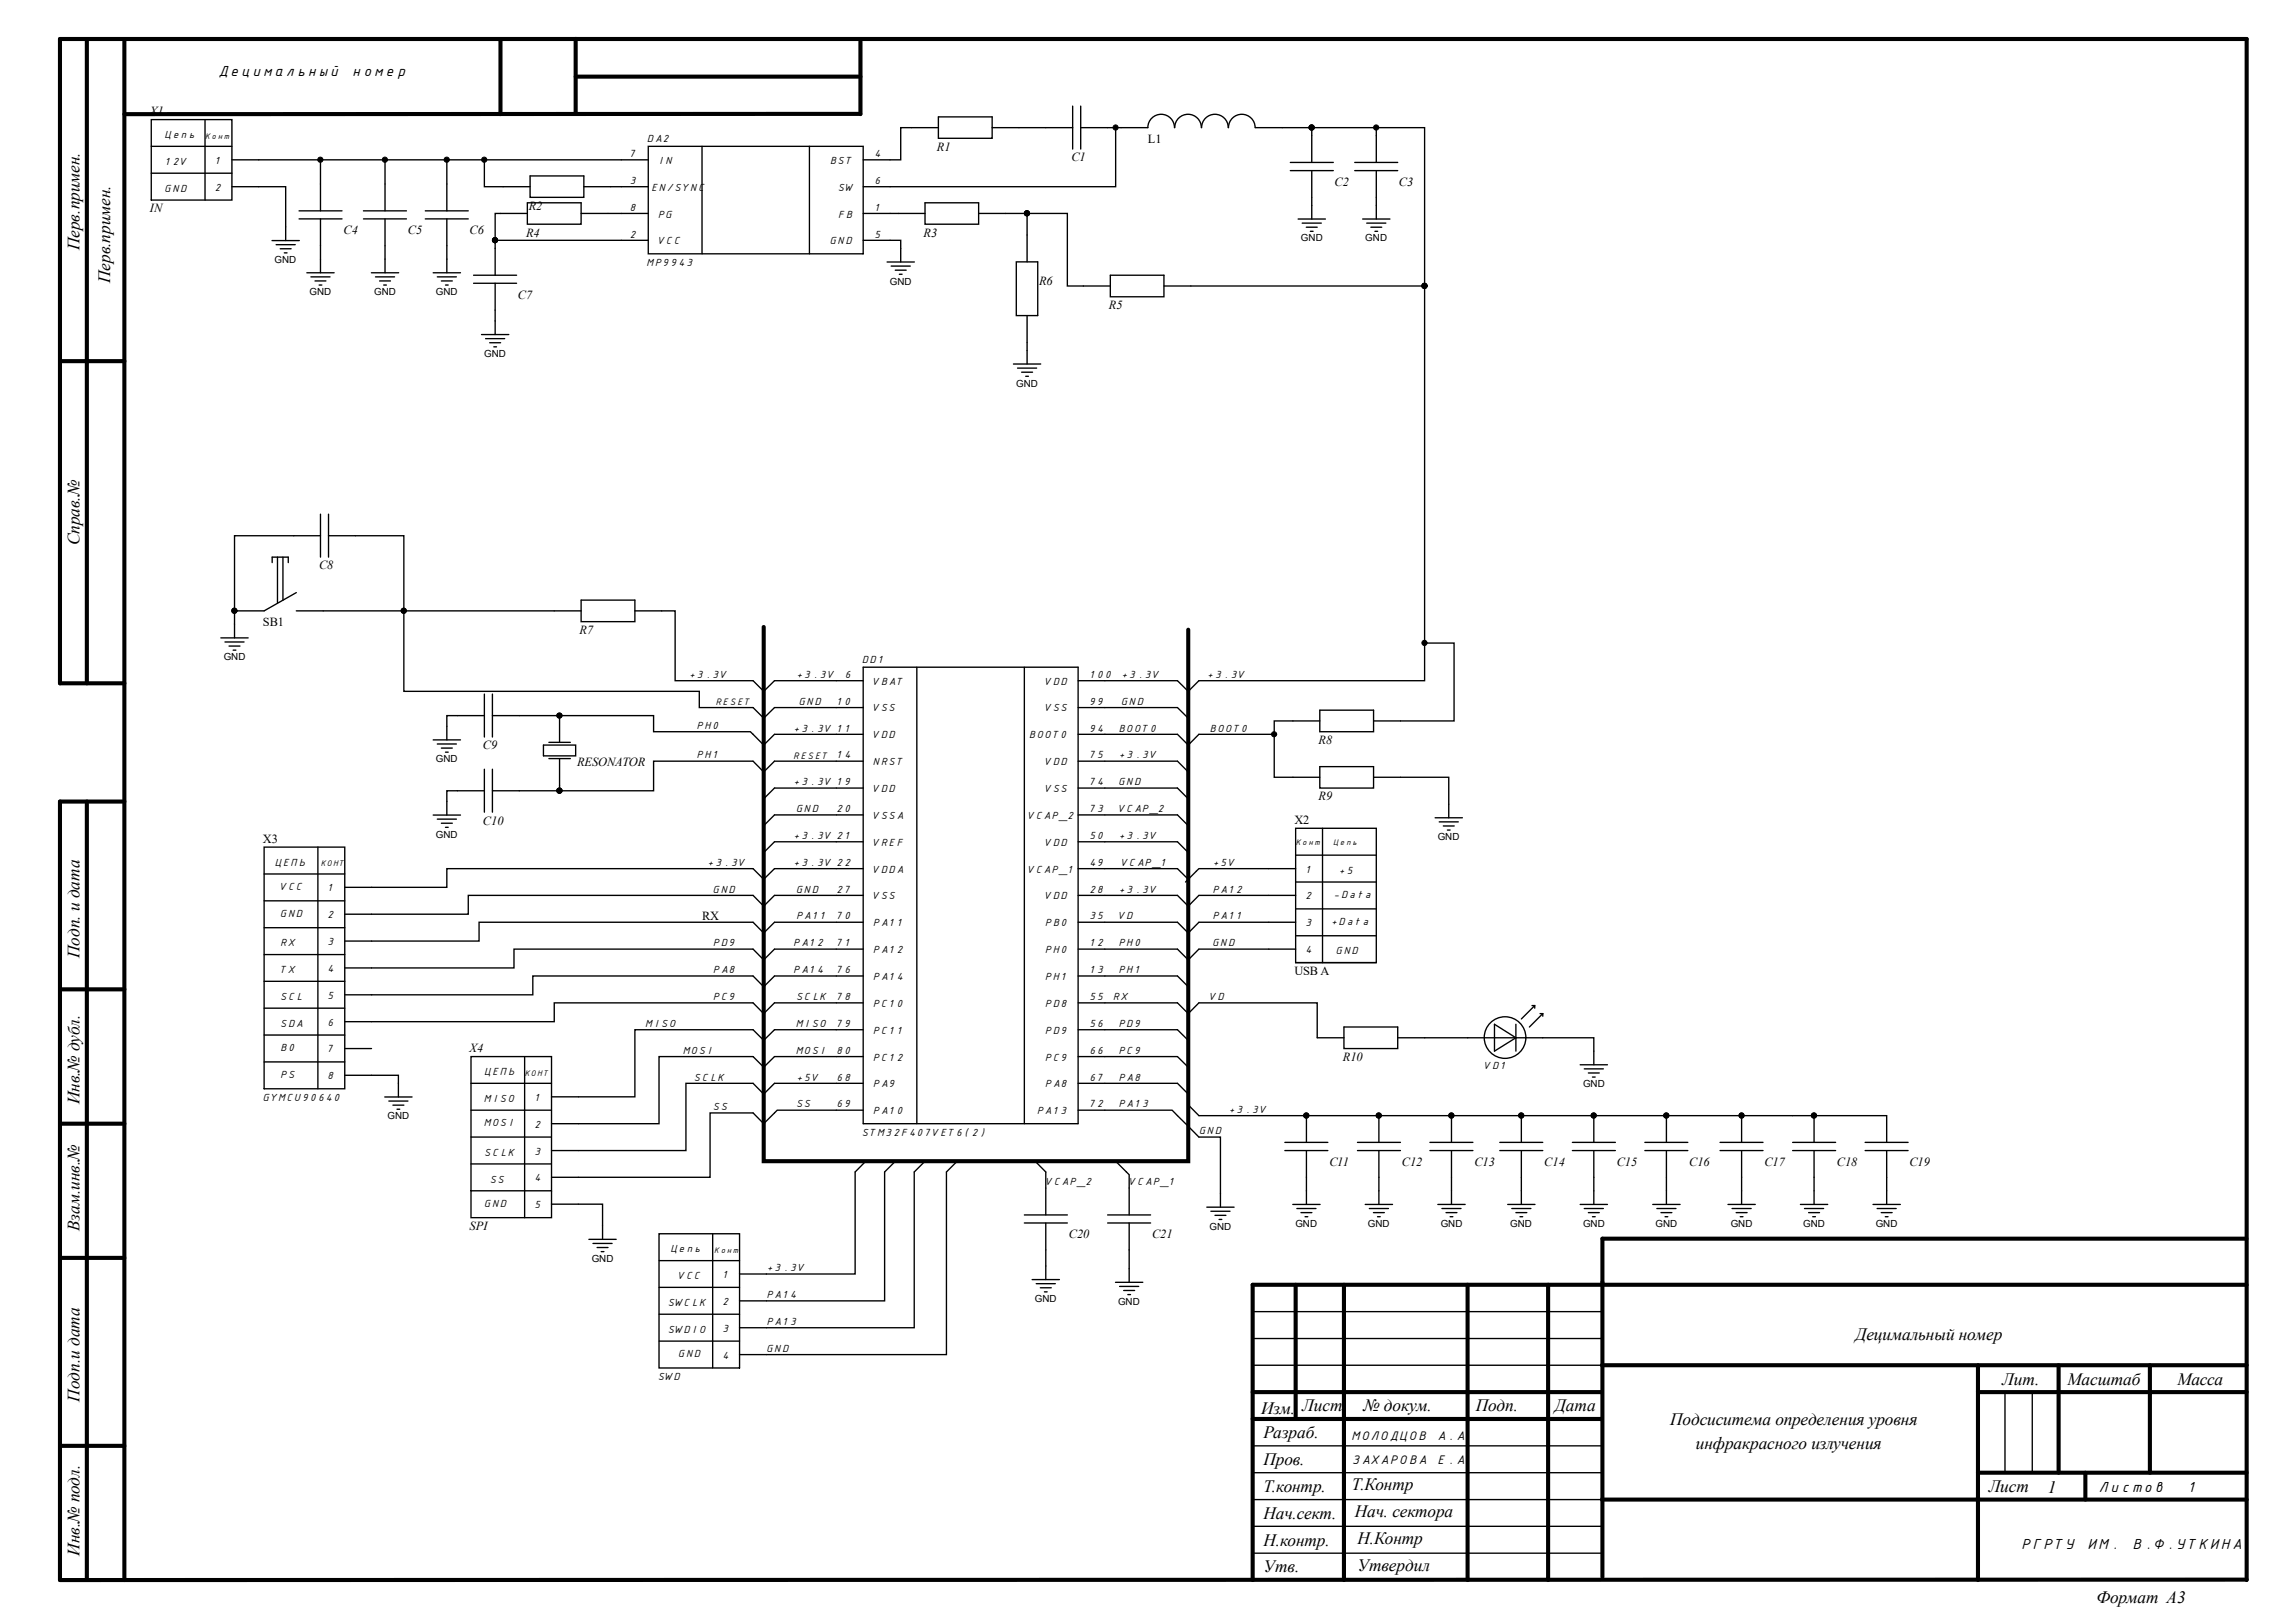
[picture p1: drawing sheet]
<svg xmlns="http://www.w3.org/2000/svg" width="297mm" height="210mm" viewBox="0 0 297 210" stroke-linecap="round" stroke-linejoin="round" font-family="sans-serif">
<defs><g id="words">
<g font-size="2.2">
<text x="10.3" y="32.4" transform="rotate(-90 10.3 32.4)">Перв.примен.</text>
<text x="14.2" y="36.7" transform="rotate(-90 14.2 36.7)">Перв.примен.</text>
<text x="10.3" y="70.6" transform="rotate(-90 10.3 70.6)">Справ.№</text>
<text x="10.3" y="124" transform="rotate(-90 10.3 124)">Подп. и дата</text>
<text x="10.3" y="142.9" transform="rotate(-90 10.3 142.9)">Инв.№ дубл.</text>
<text x="10.3" y="159.3" transform="rotate(-90 10.3 159.3)">Взам.инв.№</text>
<text x="240" y="173.4">Децимальный номер</text>
<text x="259" y="179.2">Лит.</text>
<text x="267.5" y="179.2">Масштаб</text>
<text x="281.7" y="179.2">Масса</text>
<text x="10.3" y="181.4" transform="rotate(-90 10.3 181.4)">Подп.и дата</text>
<text x="163.2" y="183">Изм.</text>
<text x="168.5" y="182.7">Лист</text>
<text x="176.4" y="182.7">№ докум.</text>
<text x="190.9" y="182.7">Подп.</text>
<text x="201.1" y="182.7">Дата</text>
<text x="216.1" y="184.4">Подсиситема определения уровня</text>
<text x="163.5" y="186.1">Разраб.</text>
<text x="163.5" y="189.6">Пров.</text>
<text x="219.4" y="187.5">инфракрасного излучения</text>
<text x="163.5" y="193.1">Т.контр.</text>
<text x="163.5" y="196.5">Нач.сект.</text>
<text x="174.9" y="192.9">Т.Контр</text>
<text x="175.3" y="196.3">Нач. сектора</text>
<text x="257.3" y="193.1">Лист</text>
<text x="264.9" y="193.2">1</text>
<text x="10.3" y="201.4" transform="rotate(-90 10.3 201.4)">Инв.№ подл.</text>
<text x="163.5" y="203.5">Утв.</text>
<text x="163.5" y="200">Н.контр.</text>
<text x="175.6" y="203.3">Утвердил</text>
<text x="175.6" y="199.8">Н.Контр</text>
<text x="271.2" y="207.5">Формат A3</text>
</g>
<g font-size="2">
<text x="28.3" y="9.8">Децимальный</text>
<text x="45.5" y="9.8">номер</text>
<text x="271.5" y="193">Листов</text>
<text x="283" y="193">1</text>
<text x="261.5" y="200.5">РГРТУ</text>
<text x="270.1" y="200.5">ИМ.</text>
<text x="275.8" y="200.5">В.Ф.УТКИНА</text>
</g>
<g font-size="1.7">
<text x="174.9" y="186.3">МОЛОДЦОВ</text>
<text x="174.9" y="189.5">ЗАХАРОВА</text>
<text x="185.9" y="186.3">А.А</text>
<text x="185.9" y="189.5">Е.А</text>
</g>
<g font-size="1.6">
<text x="19.4" y="14.9">X1</text>
<text x="121.2" y="19.5">R1</text>
<text x="138.6" y="20.9">C1</text>
<text x="148.5" y="18.4">L1</text>
<text x="19.4" y="27.5">IN</text>
<text x="68.4" y="27.1">R2</text>
<text x="172.7" y="24">C2</text>
<text x="181" y="24">C3</text>
<text x="44.4" y="30.3">C4</text>
<text x="52.8" y="30.3">C5</text>
<text x="60.8" y="30.3">C6</text>
<text x="68.1" y="30.6">R4</text>
<text x="119.5" y="30.6">R3</text>
<text x="67" y="38.6">C7</text>
<text x="134.4" y="36.9">R6</text>
<text x="143.5" y="40">R5</text>
<text x="41.3" y="73.7">C8</text>
<text x="34" y="81">SB1</text>
<text x="75" y="82.1">R7</text>
<text x="62.5" y="97">C9</text>
<text x="74.7" y="99.1">RESONATOR</text>
<text x="170.6" y="96.3">R8</text>
<text x="62.5" y="106.7">C10</text>
<text x="167.5" y="106.7">X2</text>
<text x="170.6" y="103.6">R9</text>
<text x="34" y="109.1">X3</text>
<text x="90.8" y="119">RX</text>
<text x="167.5" y="126.1">USB A</text>
<text x="60.8" y="136.2">X4</text>
<text x="173.7" y="137.3">R10</text>
<text x="172" y="150.9">C11</text>
<text x="181.4" y="150.9">C12</text>
<text x="190.7" y="150.9">C13</text>
<text x="199.8" y="150.9">C14</text>
<text x="209.2" y="150.9">C15</text>
<text x="218.5" y="150.9">C16</text>
<text x="228.3" y="150.9">C17</text>
<text x="237.6" y="150.9">C18</text>
<text x="247" y="150.9">C19</text>
<text x="60.8" y="159.2">SPI</text>
<text x="138.3" y="160.2">C20</text>
<text x="149" y="160.2">C21</text>
</g>
<g font-size="1.4">
<text x="21.3" y="17.9">Цепь</text>
<text x="21.3" y="21.4">12V</text>
<text x="27.8" y="21.2">1</text>
<text x="81.5" y="20.3">7</text>
<text x="81.5" y="23.8">3</text>
<text x="83.7" y="18.4">DA2</text>
<text x="85.1" y="21.2">IN</text>
<text x="107.3" y="21.2">BST</text>
<text x="113.1" y="23.8">6</text>
<text x="113.1" y="20.3">4</text>
<text x="21.3" y="24.8">GND</text>
<text x="27.8" y="24.7">2</text>
<text x="81.5" y="27.3">8</text>
<text x="84.2" y="24.7">EN/SYNC</text>
<text x="85.1" y="28.2">PG</text>
<text x="108.4" y="28.2">FB</text>
<text x="108.4" y="24.7">SW</text>
<text x="113.1" y="27.3">1</text>
<text x="81.5" y="30.7">2</text>
<text x="83.7" y="34.4">MP9943</text>
<text x="85.1" y="31.6">VCC</text>
<text x="107.3" y="31.6">GND</text>
<text x="113.1" y="30.7">5</text>
<text x="89.1" y="87.7">+3.3V</text>
<text x="103" y="87.7">+3.3V</text>
<text x="109.3" y="87.7">6</text>
<text x="111.5" y="85.8">DD1</text>
<text x="112.9" y="88.6">VBAT</text>
<text x="135.2" y="88.6">VDD</text>
<text x="140.9" y="87.7">100</text>
<text x="145" y="87.7">+3.3V</text>
<text x="156.1" y="87.7">+3.3V</text>
<text x="90.1" y="94.3">PH0</text>
<text x="102.6" y="94.7">+3.3V 11</text>
<text x="103.3" y="91.2">GND</text>
<text x="108.2" y="91.2">10</text>
<text x="112.9" y="92.1">VSS</text>
<text x="112.9" y="95.5">VDD</text>
<text x="133.1" y="95.5">BOOT0</text>
<text x="135.2" y="92.1">VSS</text>
<text x="140.9" y="94.7">94</text>
<text x="140.9" y="91.2">99</text>
<text x="144.7" y="94.7">BOOT0</text>
<text x="145" y="91.2">GND</text>
<text x="156.5" y="94.7">BOOT0</text>
<text x="90.1" y="98.1">PH1</text>
<text x="102.6" y="101.6">+3.3V 19</text>
<text x="112.9" y="99">NRST</text>
<text x="135.2" y="99">VDD</text>
<text x="140.9" y="101.6">74</text>
<text x="140.9" y="98.1">75</text>
<text x="144.7" y="98.1">+3.3V</text>
<text x="144.7" y="101.6">GND</text>
<text x="103" y="105.1">GND</text>
<text x="108.2" y="105.1">20</text>
<text x="112.9" y="102.5">VDD</text>
<text x="112.9" y="106">VSSA</text>
<text x="133" y="106">VCAP_2</text>
<text x="135.2" y="102.5">VSS</text>
<text x="140.9" y="105.1">73</text>
<text x="144.7" y="105.1">VCAP_2</text>
<text x="35.6" y="112">ЦЕПЬ</text>
<text x="91.5" y="112">+3.3V</text>
<text x="102.6" y="112">+3.3V 22</text>
<text x="102.6" y="108.6">+3.3V 21</text>
<text x="112.9" y="109.5">VREF</text>
<text x="112.9" y="112.9">VDDA</text>
<text x="133" y="112.9">VCAP_1</text>
<text x="135.2" y="109.5">VDD</text>
<text x="140.9" y="112">49</text>
<text x="140.9" y="108.6">50</text>
<text x="144.7" y="108.6">+3.3V</text>
<text x="145" y="112">VCAP_1</text>
<text x="156.9" y="112">+5V</text>
<text x="168.9" y="112.9">1</text>
<text x="173.2" y="113.1">+5</text>
<text x="36.2" y="115.2">VCC</text>
<text x="36.2" y="118.6">GND</text>
<text x="42.3" y="115.3">1</text>
<text x="42.3" y="118.8">2</text>
<text x="92.2" y="115.5">GND</text>
<text x="103" y="115.5">GND</text>
<text x="103" y="119">PA11</text>
<text x="108.2" y="115.5">27</text>
<text x="108.2" y="119">70</text>
<text x="112.9" y="116.4">VSS</text>
<text x="112.9" y="119.9">PA11</text>
<text x="135.2" y="116.4">VDD</text>
<text x="135.2" y="119.9">PB0</text>
<text x="140.9" y="115.5">28</text>
<text x="140.9" y="119">35</text>
<text x="144.7" y="115.5">+3.3V</text>
<text x="144.7" y="119">VD</text>
<text x="156.9" y="115.5">PA12</text>
<text x="156.9" y="119">PA11</text>
<text x="168.9" y="116.4">2</text>
<text x="168.9" y="119.9">3</text>
<text x="172.2" y="119.7">+Data</text>
<text x="172.5" y="116.2">-Data</text>
<text x="36.2" y="122.5">RX</text>
<text x="36.2" y="125.9">TX</text>
<text x="42.3" y="122.3">3</text>
<text x="42.3" y="125.8">4</text>
<text x="92.2" y="122.5">PD9</text>
<text x="92.2" y="125.9">PA8</text>
<text x="102.6" y="122.5">PA12</text>
<text x="102.6" y="125.9">PA14</text>
<text x="108.2" y="122.5">71</text>
<text x="108.2" y="125.9">76</text>
<text x="112.9" y="123.4">PA12</text>
<text x="135.2" y="123.4">PH0</text>
<text x="140.9" y="122.5">12</text>
<text x="140.9" y="125.9">13</text>
<text x="144.7" y="122.5">PH0</text>
<text x="144.7" y="125.9">PH1</text>
<text x="156.9" y="122.5">GND</text>
<text x="168.9" y="123.4">4</text>
<text x="172.8" y="123.5">GND</text>
<text x="36.2" y="129.4">SCL</text>
<text x="42.3" y="129.2">5</text>
<text x="92.2" y="129.4">PC9</text>
<text x="103" y="129.4">SCLK</text>
<text x="108.2" y="129.4">78</text>
<text x="112.9" y="126.8">PA14</text>
<text x="112.9" y="130.3">PC10</text>
<text x="135.2" y="126.8">PH1</text>
<text x="135.2" y="130.3">PD8</text>
<text x="140.9" y="129.4">55</text>
<text x="144" y="129.4">RX</text>
<text x="156.5" y="129.4">VD</text>
<text x="36.2" y="132.9">SDA</text>
<text x="36.2" y="136">B0</text>
<text x="42.3" y="132.7">6</text>
<text x="42.3" y="136.2">7</text>
<text x="83.5" y="132.9">MISO</text>
<text x="88.4" y="136.4">MOSI</text>
<text x="103" y="132.9">MISO</text>
<text x="103" y="136.4">MOSI</text>
<text x="108.2" y="132.9">79</text>
<text x="108.2" y="136.4">80</text>
<text x="112.9" y="133.7">PC11</text>
<text x="112.9" y="137.3">PC12</text>
<text x="135.2" y="133.7">PD9</text>
<text x="135.2" y="137.3">PC9</text>
<text x="140.9" y="132.9">56</text>
<text x="140.9" y="136.4">66</text>
<text x="144.7" y="132.9">PD9</text>
<text x="144.7" y="136.4">PC9</text>
<text x="34" y="142.4">GYMCU90640</text>
<text x="36.2" y="139.5">PS</text>
<text x="42.3" y="139.7">8</text>
<text x="62.7" y="142.6">MISO</text>
<text x="62.7" y="139.2">ЦЕПЬ</text>
<text x="69.1" y="142.4">1</text>
<text x="89.8" y="139.8">SCLK</text>
<text x="92.2" y="143.7">SS</text>
<text x="103" y="143.3">SS</text>
<text x="103" y="139.8">+5V</text>
<text x="108.2" y="139.8">68</text>
<text x="108.2" y="143.3">69</text>
<text x="112.9" y="140.7">PA9</text>
<text x="135.2" y="140.7">PA8</text>
<text x="140.9" y="139.8">67</text>
<text x="140.9" y="143.3">72</text>
<text x="144.7" y="139.8">PA8</text>
<text x="144.7" y="143.3">PA13</text>
<text x="192" y="138.4">VD1</text>
<text x="62.7" y="149.5">SCLK</text>
<text x="62.7" y="145.7">MOSI</text>
<text x="69.1" y="149.4">3</text>
<text x="69.1" y="145.9">2</text>
<text x="111.5" y="147">STM32F407VET6(2)</text>
<text x="112.9" y="144.2">PA10</text>
<text x="134.1" y="144.2">PA13</text>
<text x="155.1" y="146.8">GND</text>
<text x="158.9" y="144">+3.3V</text>
<text x="63.4" y="153">SS</text>
<text x="69.1" y="152.9">4</text>
<text x="135.3" y="153.4">VCAP_2</text>
<text x="146.1" y="153.4">VCAP_1</text>
<text x="62.7" y="156.2">GND</text>
<text x="69.1" y="156.3">5</text>
<text x="86.7" y="162.1">Цепь</text>
<text x="87.7" y="165.5">VCC</text>
<text x="93.4" y="165.4">1</text>
<text x="99.2" y="164.5">+3.3V</text>
<text x="99.2" y="168">PA14</text>
<text x="86.4" y="169">SWCLK</text>
<text x="86.4" y="172.5">SWDIO</text>
<text x="93.4" y="168.8">2</text>
<text x="93.4" y="172.3">3</text>
<text x="99.2" y="171.5">PA13</text>
<text x="85.1" y="178.6">SWD</text>
<text x="87.7" y="175.6">GND</text>
<text x="93.4" y="175.8">4</text>
<text x="99.2" y="174.9">GND</text>
</g>
<g font-size="1.3">
<text x="35.5" y="34">GND</text>
<text x="168.3" y="31.2">GND</text>
<text x="176.6" y="31.2">GND</text>
<text x="40" y="38.2">GND</text>
<text x="48.4" y="38.2">GND</text>
<text x="56.4" y="38.2">GND</text>
<text x="115.1" y="36.8">GND</text>
<text x="62.7" y="46.2">GND</text>
<text x="131.5" y="50">GND</text>
<text x="28.9" y="85.5">GND</text>
<text x="92.6" y="91.2">RESET</text>
<text x="56.4" y="98.6">GND</text>
<text x="102.6" y="98.2">RESET 14</text>
<text x="56.4" y="108.4">GND</text>
<text x="186" y="108.7">GND</text>
<text x="204.8" y="140.7">GND</text>
<text x="50.1" y="144.9">GND</text>
<text x="156.5" y="159.1">GND</text>
<text x="167.6" y="158.8">GND</text>
<text x="177" y="158.8">GND</text>
<text x="186.4" y="158.8">GND</text>
<text x="195.4" y="158.8">GND</text>
<text x="204.8" y="158.8">GND</text>
<text x="214.2" y="158.8">GND</text>
<text x="223.9" y="158.8">GND</text>
<text x="233.3" y="158.8">GND</text>
<text x="242.7" y="158.8">GND</text>
<text x="76.6" y="163.3">GND</text>
<text x="133.9" y="168.5">GND</text>
<text x="144.7" y="168.8">GND</text>
</g>
<g font-size="1.1">
<text x="26.5" y="17.9">Конт</text>
<text x="41.5" y="112.1">КОНТ</text>
<text x="167.6" y="109.3">Конт</text>
<text x="172.5" y="109.3">Цепь</text>
<text x="67.9" y="139.2">КОНТ</text>
<text x="92.4" y="162.1">Конт</text>
</g>
</g></defs>
<g fill="none" stroke="#000" stroke-width=".53">
<path d="M11.2 5v83.4M16.1 5v199.5M64.7 5v9.8M74.5 5v9.7M74.5 9.9h36.8M111.3 14.7l-95.2 .1M111.3 5v9.8M7.8 46.7h8.3M16.1 88.4h-8.3v-83.4h282.9v199.5M98.8 81.1v69.2h54.9v-68.8M11.2 103.7v100.8M16.1 103.7h-8.3v100.8l282.9-.1"/>
<path d="M7.8 128h8.3M7.8 145.4h8.3M7.8 162.8h8.3M167.6 166.3v17.3M173.9 166.3v38.2M189.9 166.3v38.2M200.3 166.3v38.2M207.2 176.7h83.5M255.9 176.7v27.8M266.3 176.7v13.9M278.1 176.7v13.9M290.6 160.3h-83.3v43.8"/>
<path d="M290.7 166.3h-128.6v38.2M7.8 187.1h8.3M162.1 183.6h45.1M162.1 180.2h45.1M207.2 194.1h83.5M255.9 180.2h34.8M255.9 190.6h34.8M269.8 190.6v3.5"/>
</g>
<g fill="none" stroke="#000" stroke-width=".18">
<path d="M19.6 15.5h10.4v10.4h-10.4zM19.6 18.9h10.4M26.5 15.5v10.4M83.9 18.9h27.8v13.9h-27.8zM90.8 18.9v13.9M104.7 18.9v13.9M121.4 15.1h7v2.8h-7zM121.4 16.5h-4.9v4.2h-4.8M128.4 16.5h10.4M138.8 13.7v5.6M139.8 13.7v5.6M144.3 16.5v7.7h-32.6"/>
<path d="M151.9 16.5a1.72 1.72 0 0 0-1.7-1.7 1.72 1.72 0 0 0-1.7 1.7h-8.7M155.4 16.5a1.72 1.72 0 0 0-1.7-1.7 1.72 1.72 0 0 0-1.7 1.7M158.9 16.5a1.72 1.72 0 0 0-1.7-1.7 1.72 1.72 0 0 0-1.7 1.7M162.4 16.5a1.72 1.72 0 0 0-1.7-1.7 1.72 1.72 0 0 0-1.8 1.7M162.4 16.5h7.3M169.7 16.5h14.6v20.5M169.7 16.5v4.5M178.1 16.5v4.5M19.6 22.4h10.4M30 24.2h7v6.9M30 20.7h53.9M35.2 31.1h3.5"/>
<path d="M35.7 31.7h2.5M36.3 32.2h1.4M36.8 32.7h.3M38.7 27.3h5.6M38.7 28.3h5.6M39.7 35.3h3.5M40.2 35.8h2.5M40.8 36.4h1.4M41.3 36.9h.3M41.5 20.7v6.6M41.5 28.3v7M47 27.3h5.6"/>
<path d="M47 28.3h5.6M48 35.3h3.6M48.6 35.8h2.4M49.1 36.4h1.4M49.6 36.9h.4M49.8 20.7v6.6M49.8 28.3v7M55 27.3h5.6M55 28.3h5.6M56 35.3h3.6M56.6 35.8h2.4M57.1 36.4h1.4"/>
<path d="M57.6 36.9h.4M57.8 20.7v6.6M57.8 28.3v7M61.3 35.6h5.5M61.3 36.7h5.5M62.7 20.7v3.5h5.9M64.1 31.1v4.5M64.1 36.7v6.6M64.1 31.1h19.8M68.2 26.2h7v2.8h-7zM68.2 27.6h-4.1v3.5M68.6 22.8h6.9v2.7h-6.9z"/>
<path d="M75.2 27.6h8.7M75.5 24.2h8.4M111.7 31.1h4.8v2.8M111.7 27.6h8M114.8 33.9h3.5M115.3 34.4h2.5M115.8 35h1.4M116.4 35.5h.3M119.7 26.2h6.9v2.8h-6.9zM126.6 27.6h6.3M131.5 33.9h2.8v6.9h-2.8zM132.9 27.6h5.2v9.4h5.5"/>
<path d="M132.9 27.6v6.3M143.6 35.6h7v2.8h-7zM150.6 37h33.7M166.9 21h5.6M166.9 22.1h5.6M167.9 28.3h3.6M168.5 28.9h2.4M169 29.4h1.4M169.5 29.9h.4M169.7 22.1v6.2M175.3 21h5.5M175.3 22.1h5.5"/>
<path d="M176.3 28.3h3.5M176.8 28.9h2.5M177.3 29.4h1.5M177.9 29.9h.3M178.1 22.1v6.2M184.3 37v51.1h-29.2l-1.4 1.4-1.4-1.4h-12.8M62.3 43.3h3.5M62.8 43.8h2.5M63.4 44.4h1.4M63.9 44.9h.3M131.1 47.1h3.5M131.6 47.6h2.5"/>
<path d="M132.2 48.2h1.4M132.7 48.7h.4M132.9 40.8v6.3M35.2 72.8v-.7h2.1v.7M35.9 72.1v5.9M36.6 72.1v5.6M38.3 76.7l-4.1 2.4h-3.9v3.4M38.3 79.1h36.9M41.5 69.3h-11.2v9.8M41.5 66.5v5.6M42.5 69.3h9.7v20.2h38.3v2.1h6.9l1.4 1.3 1.4-1.3h11.5M42.5 66.5v5.6"/>
<path d="M75.2 77.7h6.9v2.7h-6.9zM82.1 79.1h5.2v9h10.1l1.4 1.4 1.4-1.4h11.5M28.6 82.5h3.5M29.1 83.1h2.5M29.6 83.6h1.4M30.2 84.1h.3M56 95.8h3.6M56.6 96.3h2.4M57.1 96.8h1.4M57.6 97.3h.4M62.7 92.6h-4.9v3.2M62.7 89.8v5.6"/>
<path d="M62.7 99.5v5.6M63.7 92.6h20.9v2.1h12.5l1.7 1.7 1.4-1.4h11.5M63.7 89.8v5.6M63.7 99.5v5.6M70.3 96.4h4.2v1.4h-4.2zM71 96.1h2.8M71 98.2h2.8M72.4 92.6v3.5M72.4 98.2v4.1M111.7 98.5h-11.5l-1.4 1.4-1.4-1.4h-12.8v3.8h-12.2M111.7 86.3h27.8v59.1h-27.8zM118.6 86.3v59.1"/>
<path d="M132.5 86.3v59.1M139.5 91.6h12.8l1.4 1.3M139.5 98.5h12.8l1.4 1.4M139.5 95h12.8l1.4 1.4 1.4-1.4h9.7M170.7 91.9h7v2.8h-7zM170.7 99.2h7v2.8h-7zM170.7 93.3h-5.9v7.3h5.9M184.3 83.2h3.8v10.1h-10.4M34.2 109.6h10.4v31.3h-10.4zM34.2 113.1h10.4M34.2 116.6h10.4M41.1 109.6v31.3"/>
<path d="M56 105.5h3.6M56.6 106h2.4M57.1 106.5h1.4M57.6 107.1h.4M62.7 102.3h-4.9v3.2M63.7 102.3h8.7M111.7 119.3h-11.5l-1.4 1.4-1.4-1.4h-35.4v2.5h-17.4M111.7 105.5h-11.5l-1.4 1.4M111.7 102h-11.5l-1.4 1.4M111.7 112.4h-11.5l-1.4 1.4-1.4-1.4h-39.6v2.4h-13.2M111.7 115.9h-11.5l-1.4 1.4-1.4-1.4h-36.8v2.4h-16M111.7 108.9h-11.5l-1.4 1.4"/>
<path d="M139.5 108.9h12.8l1.4 1.4M139.5 112.4h12.8l1.4 1.4M139.5 102h12.8l1.4 1.4M139.5 105.5h12.8l1.4 1.4M139.5 115.9h12.8l1.4 1.4 1.4-1.4h12.5M139.5 119.3h12.8l1.4 1.4 1.4-1.4h12.5M167.6 107.2h10.5v17.4h-10.5zM167.6 112.4h-12.5l-1.7 1.7M167.6 110.7h10.5M167.6 114.1h10.5M167.6 117.6h10.5M171.1 107.2v17.4"/>
<path d="M177.7 100.6h9.7v5.2M185.7 105.8h3.5M186.2 106.4h2.5M186.7 106.9h1.4M187.3 107.4h.3M34.2 120.1h10.4M34.2 123.5h10.4M34.2 127h10.4M34.2 130.5h10.4M34.2 133.9h10.4M34.2 137.4h10.4M44.6 139.2h6.9v2.8"/>
<path d="M44.6 135.7h3.5M60.9 136.7h10.4v17.4h-10.4zM67.9 136.7v20.9M111.7 136.7h-11.5l-1.4 1.4-1.4-1.4h-12.1v8.7h-14M111.7 133.3h-11.5l-1.4 1.3-1.4-1.3h-15.3v8.6h-10.8M111.7 122.8h-11.5l-1.4 1.4-1.4-1.4h-30.9v2.5h-21.9M111.7 126.3h-11.5l-1.4 1.4-1.4-1.4h-28.5v2.4h-24.3M111.7 129.8h-11.5l-1.4 1.4-1.4-1.4h-25.7v2.4h-27.1M139.5 133.3h12.8l1.4 1.3M139.5 136.7h12.8l1.4 1.4M139.5 129.8h12.8l1.4 1.4 1.4-1.4h15.3v4.5h3.5M139.5 122.8h12.8l1.4 1.4 1.4-1.4h12.5"/>
<path d="M139.5 126.3h12.8l1.4 1.4M167.6 121.1h10.5M167.6 124.6h10.5M173.9 132.9h6.9v2.8h-6.9zM180.8 134.3h25.4v3.5M193.3 132.6l2.8 1.7-2.8 1.7zM196.1 132.6v3.4M198.2 130.1h.4v.4M198.6 130.1l-1.8 1.8M199.2 131.2h.4M199.6 131.2l-1.7 1.7M199.6 131.2v.3"/>
<path d="M204.4 137.8h3.6M205 138.3h2.4M205.5 138.9h1.4M206 139.4h.4M49.8 142h3.5M50.3 142.5h2.5M50.8 143h1.4M51.4 143.5h.3M60.9 154.1v3.5h10.4v-3.5M60.9 140.2h10.4M60.9 143.7h10.4M60.9 147.1h10.4"/>
<path d="M60.9 150.6h10.4M71.3 155.8h6.7v4.6M85.3 159.7h10.4v17.3h-10.4zM92.2 159.7v17.3M111.7 140.2h-11.5l-1.4 1.4-1.4-1.4h-8.7v8.7h-17.4M111.7 143.7h-11.1l-1.8 1.7-1.4-1.4h-5.5v8.4h-20.6M112 150.3l-1.4 1.4v13.2h-14.9M115.8 150.3l-1.4 1.4v16.6h-18.7M119.7 150.3l-1.4 1.4v20.1h-22.6M123.8 150.3l-1.4 1.4v23.6h-26.7M132.5 157.2h5.6M132.5 158.3h5.6"/>
<path d="M133.9 150.3l1.4 1.4v5.5M135.3 158.3v7.3M139.5 140.2h12.8l1.4 1.4M139.5 143.7h12.1l3.5 3.4h2.8v9.1M143.3 157.2h5.6M143.3 158.3h5.6M144.3 150.3l1.8 1.7v5.2M146.1 158.3v7.6M153.7 143l1.4 1.4h89v3.4M156.1 156.2h3.6M156.7 156.7h2.4M157.2 157.3h1.4"/>
<path d="M157.7 157.8h.4M166.2 147.8h5.6M166.2 148.9h5.6M167.2 155.9h3.6M167.8 156.4h2.5M168.3 156.9h1.4M168.8 157.5h.4M169 144.4v3.4M169 148.9v7M175.6 147.8h5.6M175.6 148.9h5.6M176.6 155.9h3.6"/>
<path d="M177.2 156.4h2.4M177.7 156.9h1.4M178.2 157.5h.4M178.4 144.4v3.4M178.4 148.9v7M185 147.8h5.6M185 148.9h5.6M186 155.9h3.5M186.5 156.4h2.5M187.1 156.9h1.4M187.6 157.5h.4M187.8 144.4v3.4"/>
<path d="M187.8 148.9v7M194 147.8h5.6M194 148.9h5.6M195.1 155.9h3.5M195.6 156.4h2.5M196.1 156.9h1.4M196.6 157.5h.4M196.8 144.4v3.4M196.8 148.9v7M203.4 147.8h5.6M203.4 148.9h5.6M204.4 155.9h3.6"/>
<path d="M205 156.4h2.4M205.5 156.9h1.4M206 157.5h.4M206.2 144.4v3.4M206.2 148.9v7M212.8 147.8h5.6M212.8 148.9h5.6M213.8 155.9h3.6M214.4 156.4h2.4M214.9 156.9h1.4M215.4 157.5h.4M215.6 144.4v3.4"/>
<path d="M215.6 148.9v7M222.5 147.8h5.6M222.5 148.9h5.6M223.6 155.9h3.5M224.1 156.4h2.5M224.6 156.9h1.4M225.1 157.5h.4M225.3 144.4v3.4M225.3 148.9v7M231.9 147.8h5.6M231.9 148.9h5.6M232.9 155.9h3.6"/>
<path d="M233.5 156.4h2.4M234 156.9h1.4M234.5 157.5h.4M234.7 144.4v3.4M234.7 148.9v7M241.3 147.8h5.6M241.3 148.9h5.6M242.3 155.9h3.5M242.8 156.4h2.5M243.4 156.9h1.4M243.9 157.5h.4M244.1 148.9v7"/>
<path d="M76.2 160.4h3.5M76.7 160.9h2.5M77.2 161.4h1.5M77.8 162h.3M85.3 163.1h10.4M85.3 166.6h10.4M85.3 170.1h10.4M85.3 173.6h10.4M133.5 165.6h3.6M134.1 166.1h2.4M134.6 166.7h1.4M135.1 167.2h.4"/>
<path d="M144.3 165.9h3.5M144.8 166.5h2.5M145.4 167h1.4M145.9 167.5h.4M162.1 176.7h45.1M162.1 169.7h45.1M162.1 173.2h45.1M162.1 197.5h45.1M162.1 190.6h45.1M162.1 194.1h45.1M162.1 187.1h45.1M259.4 180.2v10.4"/>
<path d="M262.9 180.2v10.4M162.1 201h45.1"/>
<circle cx="194.7" cy="134.3" r="2.69"/>
</g>
<g fill="#000" stroke="#000" stroke-width=".13">
<circle cx="144.3" cy="16.5" r=".33"/>
<circle cx="169.7" cy="16.5" r=".34"/>
<circle cx="178" cy="16.5" r=".34"/>
<circle cx="41.4" cy="20.7" r=".34"/>
<circle cx="49.8" cy="20.7" r=".34"/>
<circle cx="57.8" cy="20.7" r=".34"/>
<circle cx="62.6" cy="20.7" r=".34"/>
<circle cx="64" cy="31.1" r=".34"/>
<circle cx="132.9" cy="27.6" r=".34"/>
<circle cx="184.3" cy="37" r=".34"/>
<circle cx="30.3" cy="79" r=".34"/>
<circle cx="52.2" cy="79" r=".34"/>
<circle cx="72.4" cy="92.6" r=".33"/>
<circle cx="164.8" cy="95" r=".33"/>
<circle cx="184.3" cy="83.2" r=".34"/>
<circle cx="72.4" cy="102.3" r=".34"/>
<circle cx="169" cy="144.4" r=".34"/>
<circle cx="178.4" cy="144.4" r=".34"/>
<circle cx="187.8" cy="144.4" r=".34"/>
<circle cx="196.8" cy="144.4" r=".34"/>
<circle cx="206.2" cy="144.4" r=".34"/>
<circle cx="215.6" cy="144.4" r=".34"/>
<circle cx="225.3" cy="144.4" r=".33"/>
<circle cx="234.7" cy="144.4" r=".34"/>
</g>
<use href="#words"/>
</svg>
